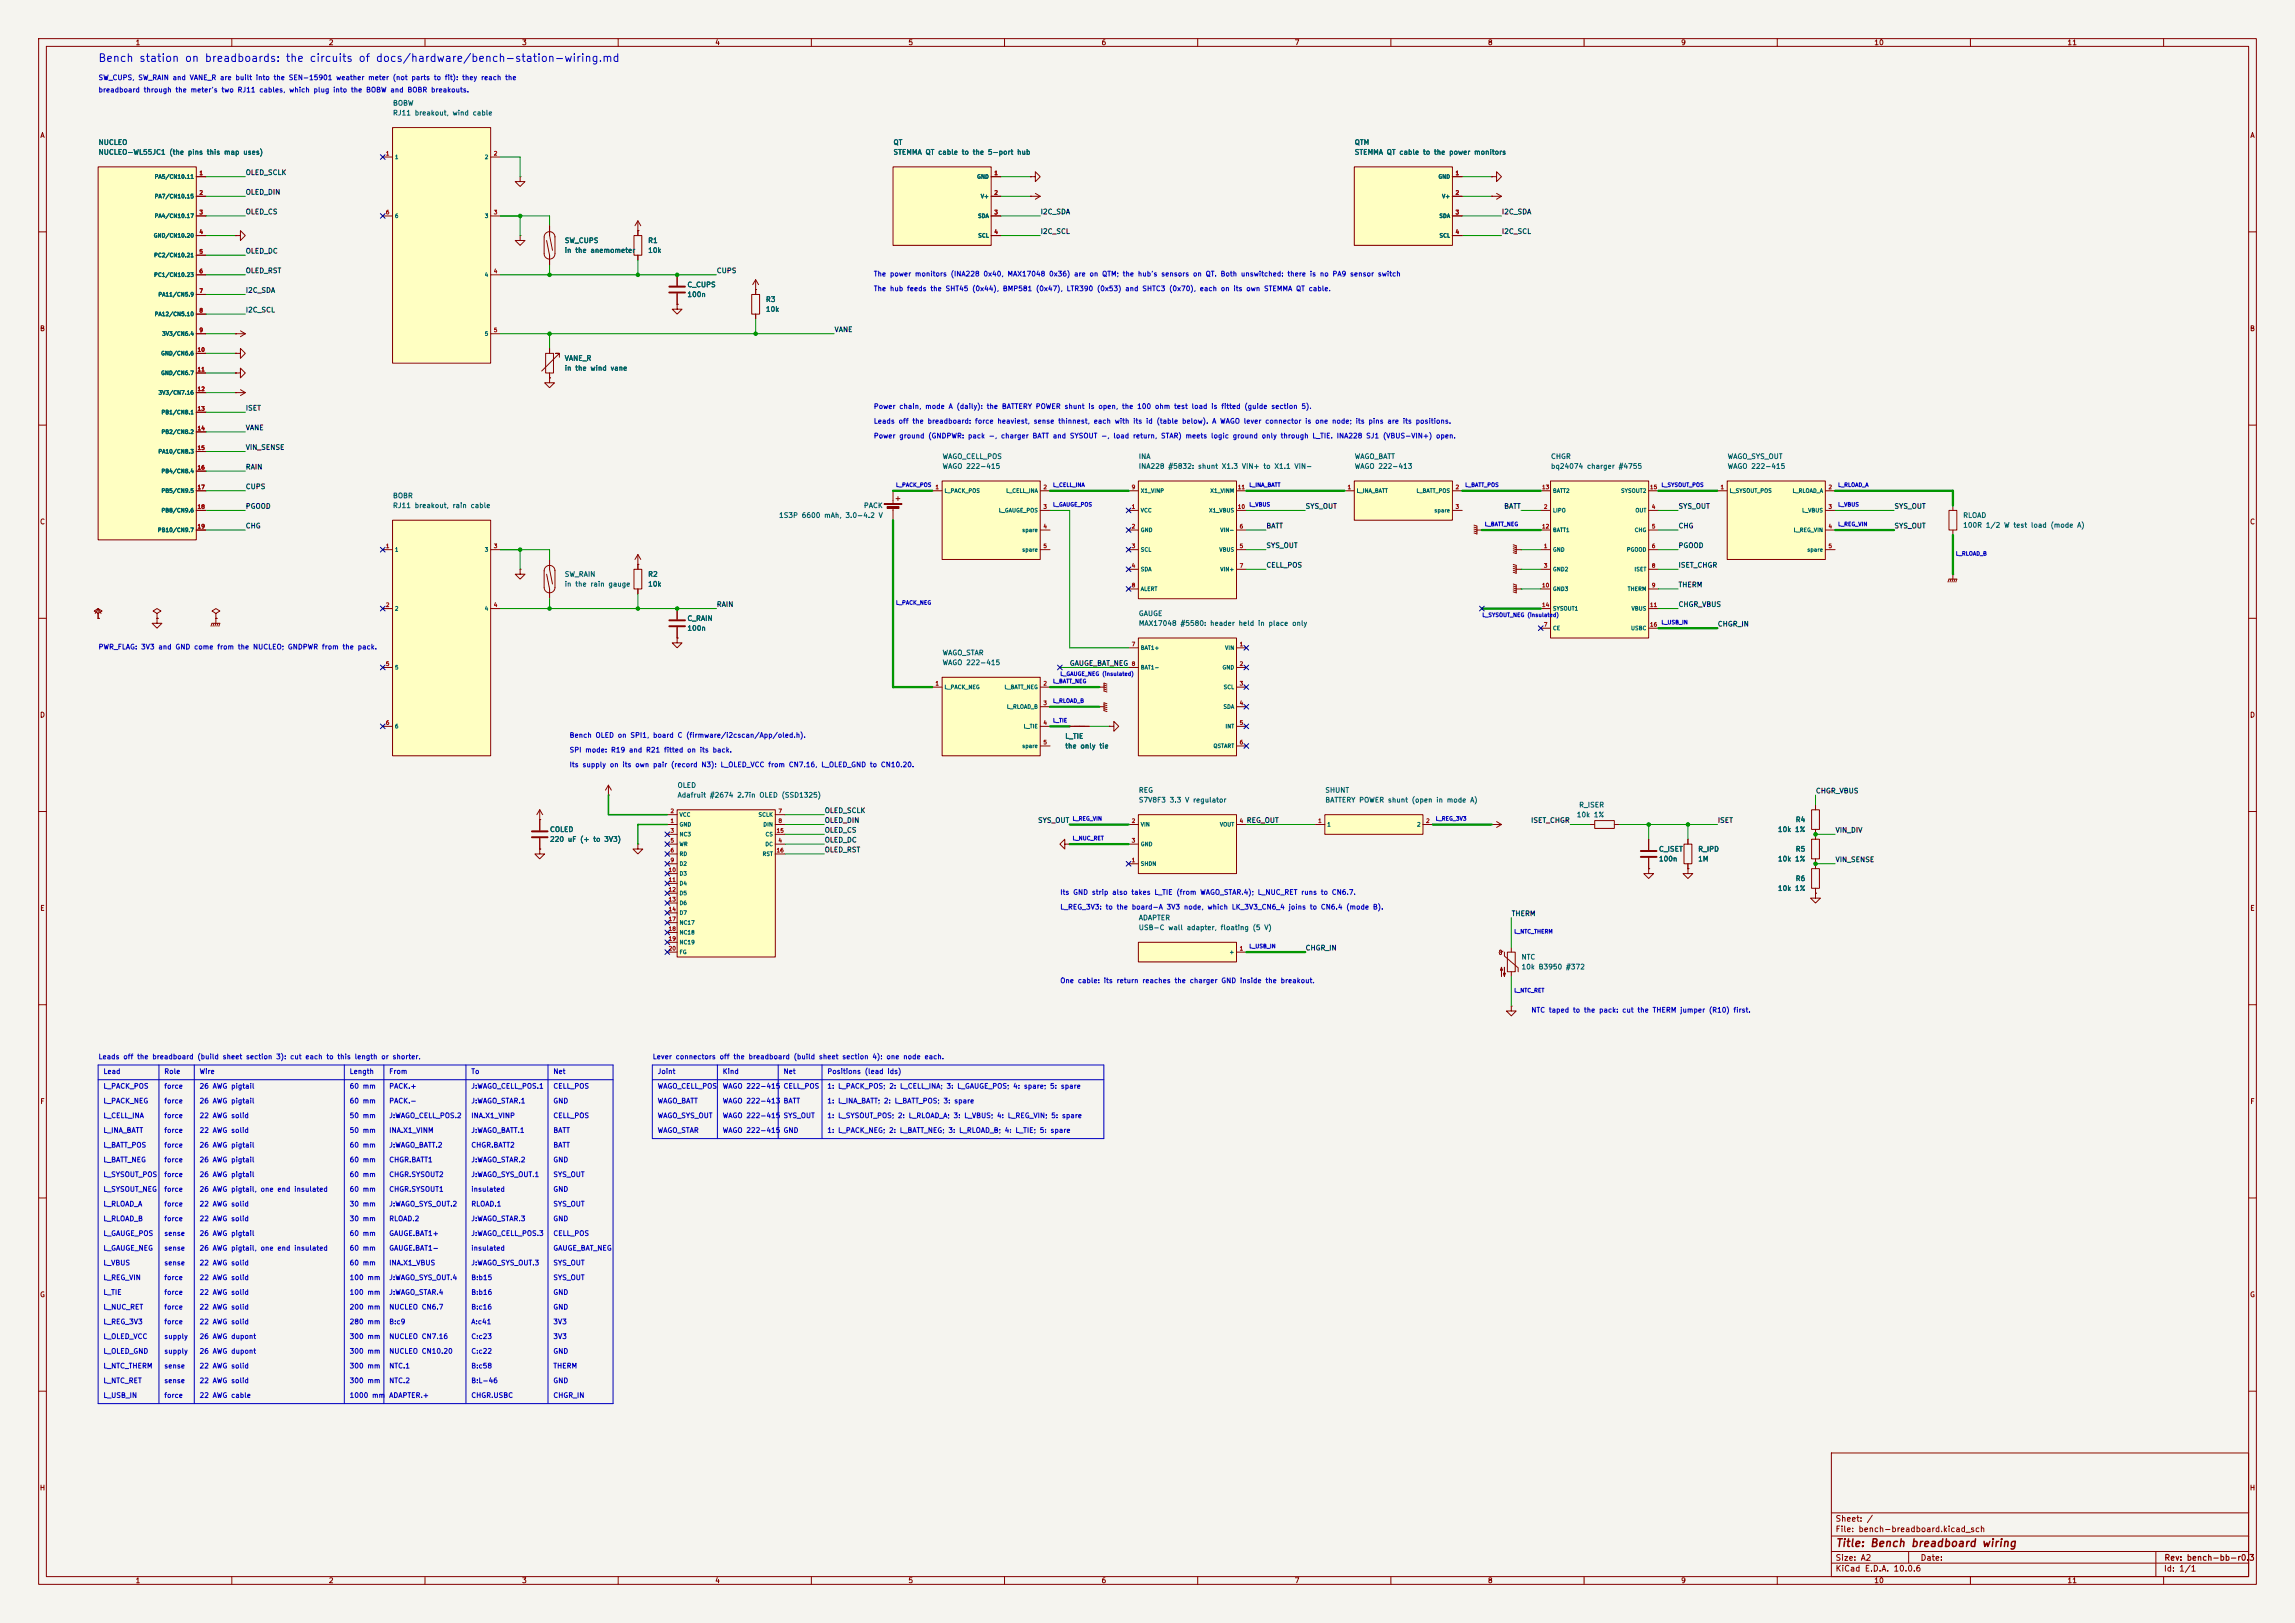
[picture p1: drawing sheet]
<svg xmlns="http://www.w3.org/2000/svg" width="594mm" height="420mm" viewBox="0 0 594 420" stroke-linecap="round" stroke-linejoin="round" font-family="sans-serif">
<defs><g id="words">
<text font-size="2" fill="#0000c2" x="25.3" y="16.5">Bench station on breadboards: the circuits of docs/hardware/bench-station-wiring.md</text>
<text font-size="2" fill="#840000" x="475" y="400.8">Title: Bench breadboard wiring</text>
<g font-size="1.5" fill="#840000">
<text x="475" y="394.1">Sheet: /</text>
<text x="475" y="396.8">File: bench-breadboard.kicad_sch</text>
<text x="475" y="407">KiCad E.D.A. 10.0.6</text>
<text x="475" y="404.2">Size: A2</text>
<text x="497" y="404.2">Date:</text>
<text x="560" y="407">Id: 1/1</text>
<text x="560.1" y="404.2">Rev: bench-bb-r0.3</text>
</g>
<g font-size="1.3" fill="#840000">
<text x="35" y="12">1</text>
<text x="85" y="12">2</text>
<text x="135" y="12">3</text>
<text x="185" y="12">4</text>
<text x="235" y="12">5</text>
<text x="285" y="12">6</text>
<text x="335" y="12">7</text>
<text x="385" y="12">8</text>
<text x="435" y="12">9</text>
<text x="485" y="12">10</text>
<text x="535" y="12">11</text>
<text x="10.3" y="36">A</text>
<text x="582.3" y="36">A</text>
<text x="10.2" y="86">B</text>
<text x="582.2" y="86">B</text>
<text x="10.2" y="136">C</text>
<text x="582.2" y="136">C</text>
<text x="10.2" y="186">D</text>
<text x="582.2" y="186">D</text>
<text x="10.3" y="236">E</text>
<text x="582.3" y="236">E</text>
<text x="10.3" y="286">F</text>
<text x="582.3" y="286">F</text>
<text x="10.2" y="336">G</text>
<text x="582.2" y="336">G</text>
<text x="10.2" y="386">H</text>
<text x="582.2" y="386">H</text>
<text x="35" y="410">1</text>
<text x="85" y="410">2</text>
<text x="135" y="410">3</text>
<text x="185" y="410">4</text>
<text x="235" y="410">5</text>
<text x="285" y="410">6</text>
<text x="335" y="410">7</text>
<text x="385" y="410">8</text>
<text x="435" y="410">9</text>
<text x="485" y="410">10</text>
<text x="535" y="410">11</text>
</g>
<g font-size="1.3" fill="#0000c2">
<text x="25.4" y="21">SW_CUPS, SW_RAIN and VANE_R are built into the SEN-15901 weather meter (not parts to fit): they reach the</text>
<text x="25.4" y="24.2">breadboard through the meter's two RJ11 cables, which plug into the BOBW and BOBR breakouts.</text>
<text x="226" y="71.8">The power monitors (INA228 0x40, MAX17048 0x36) are on QTM; the hub's sensors on QT. Both unswitched: there is no PA9 sensor switch</text>
<text x="226" y="75.6">The hub feeds the SHT45 (0x44), BMP581 (0x47), LTR390 (0x53) and SHTC3 (0x70), each on its own STEMMA QT cable.</text>
<text x="226" y="106.1">Power chain, mode A (daily): the BATTERY POWER shunt is open, the 100 ohm test load is fitted (guide section 5).</text>
<text x="226" y="113.7">Power ground (GNDPWR: pack -, charger BATT and SYSOUT -, load return, STAR) meets logic ground only through L_TIE. INA228 SJ1 (VBUS-VIN+) open.</text>
<text x="226" y="109.9">Leads off the breadboard: force heaviest, sense thinnest, each with its id (table below). A WAGO lever connector is one node; its pins are its positions.</text>
<text x="25.4" y="168.4">PWR_FLAG: 3V3 and GND come from the NUCLEO; GNDPWR from the pack.</text>
<text x="147.3" y="191.2">Bench OLED on SPI1, board C (firmware/i2cscan/App/oled.h).</text>
<text x="147.3" y="195">SPI mode: R19 and R21 fitted on its back.</text>
<text x="147.3" y="198.8">Its supply on its own pair (record N3): L_OLED_VCC from CN7.16, L_OLED_GND to CN10.20.</text>
<text x="274.3" y="231.9">Its GND strip also takes L_TIE (from WAGO_STAR.4); L_NUC_RET runs to CN6.7.</text>
<text x="274.3" y="235.7">L_REG_3V3: to the board-A 3V3 node, which LK_3V3_CN6_4 joins to CN6.4 (mode B).</text>
<text x="274.3" y="254.7">One cable: its return reaches the charger GND inside the breakout.</text>
<text x="396.2" y="262.3">NTC taped to the pack: cut the THERM jumper (R10) first.</text>
<text x="25.4" y="274.4">Leads off the breadboard (build sheet section 3): cut each to this length or shorter.</text>
<text x="168.8" y="274.4">Lever connectors off the breadboard (build sheet section 4): one node each.</text>
<text x="26.6" y="278.2">Lead</text>
<text x="42.4" y="278.2">Role</text>
<text x="51.5" y="278.2">Wire</text>
<text x="90.4" y="278.2">Length</text>
<text x="100.6" y="278.2">From</text>
<text x="121.8" y="278.2">To</text>
<text x="143.1" y="278.2">Net</text>
<text x="170.1" y="278.2">Joint</text>
<text x="186.9" y="278.2">Kind</text>
<text x="202.7" y="278.2">Net</text>
<text x="214" y="278.2">Positions (lead ids)</text>
<text x="26.6" y="282">L_PACK_POS</text>
<text x="26.6" y="285.8">L_PACK_NEG</text>
<text x="42.4" y="282">force</text>
<text x="42.4" y="285.8">force</text>
<text x="51.5" y="282">26 AWG pigtail</text>
<text x="51.5" y="285.8">26 AWG pigtail</text>
<text x="90.4" y="282">60 mm</text>
<text x="90.4" y="285.8">60 mm</text>
<text x="100.6" y="282">PACK.+</text>
<text x="100.6" y="285.8">PACK.-</text>
<text x="121.8" y="282">J:WAGO_CELL_POS.1</text>
<text x="121.8" y="285.8">J:WAGO_STAR.1</text>
<text x="143.1" y="282">CELL_POS</text>
<text x="143.1" y="285.8">GND</text>
<text x="170.1" y="282">WAGO_CELL_POS</text>
<text x="170.1" y="285.8">WAGO_BATT</text>
<text x="186.9" y="282">WAGO 222-415 CELL_POS</text>
<text x="186.9" y="285.8">WAGO 222-413 BATT</text>
<text x="214" y="285.8">1: L_INA_BATT; 2: L_BATT_POS; 3: spare</text>
<text x="214" y="282">1: L_PACK_POS; 2: L_CELL_INA; 3: L_GAUGE_POS; 4: spare; 5: spare</text>
<text x="26.6" y="289.6">L_CELL_INA</text>
<text x="26.6" y="293.5">L_INA_BATT</text>
<text x="42.4" y="289.6">force</text>
<text x="42.4" y="293.5">force</text>
<text x="51.5" y="289.6">22 AWG solid</text>
<text x="51.5" y="293.5">22 AWG solid</text>
<text x="90.4" y="289.6">50 mm</text>
<text x="90.4" y="293.5">50 mm</text>
<text x="100.6" y="289.6">J:WAGO_CELL_POS.2</text>
<text x="100.6" y="293.5">INA.X1_VINM</text>
<text x="121.8" y="289.6">INA.X1_VINP</text>
<text x="121.8" y="293.5">J:WAGO_BATT.1</text>
<text x="143.1" y="289.6">CELL_POS</text>
<text x="143.1" y="293.5">BATT</text>
<text x="170.1" y="289.6">WAGO_SYS_OUT</text>
<text x="170.1" y="293.5">WAGO_STAR</text>
<text x="186.9" y="289.6">WAGO 222-415 SYS_OUT</text>
<text x="186.9" y="293.5">WAGO 222-415 GND</text>
<text x="214" y="289.6">1: L_SYSOUT_POS; 2: L_RLOAD_A; 3: L_VBUS; 4: L_REG_VIN; 5: spare</text>
<text x="214" y="293.5">1: L_PACK_NEG; 2: L_BATT_NEG; 3: L_RLOAD_B; 4: L_TIE; 5: spare</text>
<text x="26.6" y="297.3">L_BATT_POS</text>
<text x="42.4" y="297.3">force</text>
<text x="51.5" y="297.3">26 AWG pigtail</text>
<text x="90.4" y="297.3">60 mm</text>
<text x="100.6" y="297.3">J:WAGO_BATT.2</text>
<text x="121.8" y="297.3">CHGR.BATT2</text>
<text x="143.1" y="297.3">BATT</text>
<text x="26.6" y="301.1">L_BATT_NEG</text>
<text x="26.6" y="304.9">L_SYSOUT_POS</text>
<text x="42.4" y="301.1">force</text>
<text x="42.4" y="304.9">force</text>
<text x="51.5" y="301.1">26 AWG pigtail</text>
<text x="51.5" y="304.9">26 AWG pigtail</text>
<text x="90.4" y="301.1">60 mm</text>
<text x="90.4" y="304.9">60 mm</text>
<text x="100.6" y="301.1">CHGR.BATT1</text>
<text x="100.6" y="304.9">CHGR.SYSOUT2</text>
<text x="121.8" y="301.1">J:WAGO_STAR.2</text>
<text x="121.8" y="304.9">J:WAGO_SYS_OUT.1</text>
<text x="143.1" y="301.1">GND</text>
<text x="143.1" y="304.9">SYS_OUT</text>
<text x="26.6" y="308.7">L_SYSOUT_NEG</text>
<text x="42.4" y="308.7">force</text>
<text x="51.5" y="308.7">26 AWG pigtail, one end insulated</text>
<text x="90.4" y="308.7">60 mm</text>
<text x="100.6" y="308.7">CHGR.SYSOUT1</text>
<text x="121.8" y="308.7">insulated</text>
<text x="143.1" y="308.7">GND</text>
<text x="26.6" y="312.5">L_RLOAD_A</text>
<text x="26.6" y="316.3">L_RLOAD_B</text>
<text x="42.4" y="312.5">force</text>
<text x="42.4" y="316.3">force</text>
<text x="51.5" y="312.5">22 AWG solid</text>
<text x="51.5" y="316.3">22 AWG solid</text>
<text x="90.4" y="312.5">30 mm</text>
<text x="90.4" y="316.3">30 mm</text>
<text x="100.6" y="312.5">J:WAGO_SYS_OUT.2</text>
<text x="100.6" y="316.3">RLOAD.2</text>
<text x="121.8" y="312.5">RLOAD.1</text>
<text x="121.8" y="316.3">J:WAGO_STAR.3</text>
<text x="143.1" y="312.5">SYS_OUT</text>
<text x="143.1" y="316.3">GND</text>
<text x="26.6" y="320.1">L_GAUGE_POS</text>
<text x="26.6" y="323.9">L_GAUGE_NEG</text>
<text x="42.4" y="320.1">sense</text>
<text x="42.4" y="323.9">sense</text>
<text x="51.5" y="320.1">26 AWG pigtail</text>
<text x="51.5" y="323.9">26 AWG pigtail, one end insulated</text>
<text x="90.4" y="323.9">60 mm</text>
<text x="90.4" y="320.1">60 mm</text>
<text x="100.6" y="320.1">GAUGE.BAT1+</text>
<text x="100.6" y="323.9">GAUGE.BAT1-</text>
<text x="121.8" y="320.1">J:WAGO_CELL_POS.3</text>
<text x="121.8" y="323.9">insulated</text>
<text x="143.1" y="320.1">CELL_POS</text>
<text x="143.1" y="323.9">GAUGE_BAT_NEG</text>
<text x="26.6" y="327.7">L_VBUS</text>
<text x="42.4" y="327.7">sense</text>
<text x="51.5" y="327.7">22 AWG solid</text>
<text x="90.4" y="327.7">60 mm</text>
<text x="100.6" y="327.7">INA.X1_VBUS</text>
<text x="121.8" y="327.7">J:WAGO_SYS_OUT.3</text>
<text x="143.1" y="327.7">SYS_OUT</text>
<text x="26.6" y="331.6">L_REG_VIN</text>
<text x="26.6" y="335.4">L_TIE</text>
<text x="42.4" y="331.6">force</text>
<text x="42.4" y="335.4">force</text>
<text x="51.5" y="331.6">22 AWG solid</text>
<text x="51.5" y="335.4">22 AWG solid</text>
<text x="90.4" y="331.6">100 mm</text>
<text x="90.4" y="335.4">100 mm</text>
<text x="100.6" y="331.6">J:WAGO_SYS_OUT.4</text>
<text x="100.6" y="335.4">J:WAGO_STAR.4</text>
<text x="121.8" y="331.6">B:b15</text>
<text x="121.8" y="335.4">B:b16</text>
<text x="143.1" y="331.6">SYS_OUT</text>
<text x="143.1" y="335.4">GND</text>
<text x="26.6" y="339.2">L_NUC_RET</text>
<text x="42.4" y="339.2">force</text>
<text x="51.5" y="339.2">22 AWG solid</text>
<text x="90.4" y="339.2">200 mm</text>
<text x="100.6" y="339.2">NUCLEO CN6.7</text>
<text x="121.8" y="339.2">B:c16</text>
<text x="143.1" y="339.2">GND</text>
<text x="26.6" y="343">L_REG_3V3</text>
<text x="26.6" y="346.8">L_OLED_VCC</text>
<text x="42.4" y="343">force</text>
<text x="42.4" y="346.8">supply</text>
<text x="51.5" y="343">22 AWG solid</text>
<text x="51.5" y="346.8">26 AWG dupont</text>
<text x="90.4" y="343">280 mm</text>
<text x="90.4" y="346.8">300 mm</text>
<text x="100.6" y="343">B:c9</text>
<text x="100.6" y="346.8">NUCLEO CN7.16</text>
<text x="121.8" y="343">A:c41</text>
<text x="121.8" y="346.8">C:c23</text>
<text x="143.1" y="343">3V3</text>
<text x="143.1" y="346.8">3V3</text>
<text x="26.6" y="350.6">L_OLED_GND</text>
<text x="42.4" y="350.6">supply</text>
<text x="51.5" y="350.6">26 AWG dupont</text>
<text x="90.4" y="350.6">300 mm</text>
<text x="100.6" y="350.6">NUCLEO CN10.20</text>
<text x="121.8" y="350.6">C:c22</text>
<text x="143.1" y="350.6">GND</text>
<text x="26.6" y="354.4">L_NTC_THERM</text>
<text x="26.6" y="358.2">L_NTC_RET</text>
<text x="42.4" y="354.4">sense</text>
<text x="42.4" y="358.2">sense</text>
<text x="51.5" y="354.4">22 AWG solid</text>
<text x="51.5" y="358.2">22 AWG solid</text>
<text x="90.4" y="354.4">300 mm</text>
<text x="90.4" y="358.2">300 mm</text>
<text x="100.6" y="354.4">NTC.1</text>
<text x="100.6" y="358.2">NTC.2</text>
<text x="121.8" y="354.4">B:c58</text>
<text x="121.8" y="358.2">B:L-46</text>
<text x="143.1" y="354.4">THERM</text>
<text x="143.1" y="358.2">GND</text>
<text x="26.6" y="362">L_USB_IN</text>
<text x="42.4" y="362">force</text>
<text x="51.5" y="362">22 AWG cable</text>
<text x="90.4" y="362">1000 mm ADAPTER.+</text>
<text x="121.8" y="362">CHGR.USBC</text>
<text x="143.1" y="362">CHGR_IN</text>
</g>
<g font-size="1.3" fill="#006464">
<text x="101.6" y="27.6">BOBW</text>
<text x="101.6" y="30.2">RJ11 breakout, wind cable</text>
<text x="25.4" y="37.8">NUCLEO</text>
<text x="25.4" y="40.3">NUCLEO-WL55JC1 (the pins this map uses)</text>
<text x="231.1" y="37.8">QT</text>
<text x="231.1" y="40.3">STEMMA QT cable to the 5-port hub</text>
<text x="350.5" y="37.8">QTM</text>
<text x="350.5" y="40.3">STEMMA QT cable to the power monitors</text>
<text x="146" y="63.2">SW_CUPS</text>
<text x="146" y="65.7">in the anemometer</text>
<text x="167.6" y="63.2">R1</text>
<text x="167.6" y="65.7">10k</text>
<text x="177.8" y="74.6">C_CUPS</text>
<text x="177.8" y="77.2">100n</text>
<text x="198.1" y="78.4">R3</text>
<text x="198.1" y="81">10k</text>
<text x="146" y="93.7">VANE_R</text>
<text x="146" y="96.2">in the wind vane</text>
<text x="243.8" y="119.1">WAGO_CELL_POS</text>
<text x="294.6" y="119.1">INA</text>
<text x="350.5" y="119.1">WAGO_BATT</text>
<text x="401.3" y="119.1">CHGR</text>
<text x="447" y="119.1">WAGO_SYS_OUT</text>
<text x="243.8" y="121.6">WAGO 222-415</text>
<text x="294.6" y="121.6">INA228 #5832: shunt X1.3 VIN+ to X1.1 VIN-</text>
<text x="350.5" y="121.6">WAGO 222-413</text>
<text x="401.3" y="121.6">bq24074 charger #4755</text>
<text x="447" y="121.6">WAGO 222-415</text>
<text x="101.6" y="129.2">BOBR</text>
<text x="101.6" y="131.8">RJ11 breakout, rain cable</text>
<text x="223.5" y="131.8">PACK</text>
<text x="201.5" y="134.3">1S3P 6600 mAh, 3.0-4.2 V</text>
<text x="508" y="134.3">RLOAD</text>
<text x="508" y="136.9">100R 1/2 W test load (mode A)</text>
<text x="146" y="149.6">SW_RAIN</text>
<text x="167.6" y="149.6">R2</text>
<text x="146" y="152.1">in the rain gauge</text>
<text x="167.6" y="152.1">10k</text>
<text x="177.8" y="161">C_RAIN</text>
<text x="294.6" y="159.7">GAUGE</text>
<text x="177.8" y="163.5">100n</text>
<text x="294.6" y="162.3">MAX17048 #5580: header held in place only</text>
<text x="243.8" y="169.9">WAGO_STAR</text>
<text x="243.8" y="172.4">WAGO 222-415</text>
<text x="275.6" y="191.5">L_TIE</text>
<text x="275.6" y="194">the only tie</text>
<text x="175.2" y="204.2">OLED</text>
<text x="175.2" y="206.7">Adafruit #2674 2.7in OLED (SSD1325)</text>
<text x="294.6" y="205.4">REG</text>
<text x="294.6" y="208">S7V8F3 3.3 V regulator</text>
<text x="342.9" y="205.4">SHUNT</text>
<text x="342.9" y="208">BATTERY POWER shunt (open in mode A)</text>
<text x="408.6" y="209.2">R_ISER</text>
<text x="142.2" y="215.6">COLED</text>
<text x="408" y="211.8">10k 1%</text>
<text x="460" y="215.6">10k 1%</text>
<text x="464.6" y="213.1">R4</text>
<text x="142.2" y="218.1">220 uF (+ to 3V3)</text>
<text x="429.2" y="220.7">C_ISET</text>
<text x="439.4" y="220.7">R_IPD</text>
<text x="464.6" y="220.7">R5</text>
<text x="429.2" y="223.2">100n</text>
<text x="439.4" y="223.2">1M</text>
<text x="460" y="223.2">10k 1%</text>
<text x="460" y="230.8">10k 1%</text>
<text x="464.6" y="228.3">R6</text>
<text x="294.6" y="238.5">ADAPTER</text>
<text x="294.6" y="241">USB-C wall adapter, floating (5 V)</text>
<text x="393.7" y="248.6">NTC</text>
<text x="393.7" y="251.2">10k B3950 #372</text>
</g>
<g font-size="1.3" fill="#0f0f0f">
<text x="63.5" y="45.6">OLED_SCLK</text>
<text x="63.5" y="50.7">OLED_DIN</text>
<text x="63.5" y="55.8">OLED_CS</text>
<text x="269.2" y="55.8">I2C_SDA</text>
<text x="388.6" y="55.8">I2C_SDA</text>
<text x="63.5" y="65.9">OLED_DC</text>
<text x="269.2" y="60.8">I2C_SCL</text>
<text x="388.6" y="60.8">I2C_SCL</text>
<text x="63.5" y="71">OLED_RST</text>
<text x="185.4" y="71">CUPS</text>
<text x="63.5" y="76.1">I2C_SDA</text>
<text x="63.5" y="81.2">I2C_SCL</text>
<text x="215.9" y="86.2">VANE</text>
<text x="63.5" y="106.6">ISET</text>
<text x="63.5" y="111.6">VANE</text>
<text x="63.5" y="116.7">VIN_SENSE</text>
<text x="63.5" y="121.8">RAIN</text>
<text x="63.5" y="132">PGOOD</text>
<text x="63.5" y="126.9">CUPS</text>
<text x="337.8" y="132">SYS_OUT</text>
<text x="389.2" y="132">BATT</text>
<text x="434.3" y="132">SYS_OUT</text>
<text x="490.2" y="132">SYS_OUT</text>
<text x="63.5" y="137">CHG</text>
<text x="327.6" y="137">BATT</text>
<text x="434.3" y="137">CHG</text>
<text x="490.2" y="137">SYS_OUT</text>
<text x="327.6" y="142.1">SYS_OUT</text>
<text x="434.3" y="142.1">PGOOD</text>
<text x="327.6" y="147.2">CELL_POS</text>
<text x="434.3" y="147.2">ISET_CHGR</text>
<text x="434.3" y="152.3">THERM</text>
<text x="185.4" y="157.4">RAIN</text>
<text x="434.3" y="157.4">CHGR_VBUS</text>
<text x="444.5" y="162.4">CHGR_IN</text>
<text x="276.8" y="172.6">GAUGE_BAT_NEG</text>
<text x="469.9" y="205.6">CHGR_VBUS</text>
<text x="213.3" y="215.8">OLED_CS</text>
<text x="213.3" y="213.2">OLED_DIN</text>
<text x="213.3" y="210.7">OLED_SCLK</text>
<text x="268.5" y="213.2">SYS_OUT</text>
<text x="322.6" y="213.2">REG_OUT</text>
<text x="396.1" y="213.2">ISET_CHGR</text>
<text x="444.5" y="213.2">ISET</text>
<text x="475" y="215.8">VIN_DIV</text>
<text x="213.3" y="218.3">OLED_DC</text>
<text x="213.3" y="220.9">OLED_RST</text>
<text x="475" y="223.4">VIN_SENSE</text>
<text x="391.1" y="237.4">THERM</text>
<text x="337.8" y="246.3">CHGR_IN</text>
</g>
<g font-size="1" fill="#a90000">
<text x="99.8" y="40.5">1</text>
<text x="127.7" y="40.5">2</text>
<text x="51.5" y="45.5">1</text>
<text x="257.2" y="45.5">1</text>
<text x="376.6" y="45.5">1</text>
<text x="51.5" y="50.6">2</text>
<text x="257.2" y="50.6">2</text>
<text x="376.6" y="50.6">2</text>
<text x="51.5" y="55.7">3</text>
<text x="99.8" y="55.7">6</text>
<text x="127.7" y="55.7">3</text>
<text x="257.2" y="55.7">3</text>
<text x="376.6" y="55.7">3</text>
<text x="51.5" y="60.8">4</text>
<text x="51.5" y="65.9">5</text>
<text x="257.2" y="60.8">4</text>
<text x="376.6" y="60.8">4</text>
<text x="51.5" y="70.9">6</text>
<text x="127.7" y="70.9">4</text>
<text x="51.5" y="76">7</text>
<text x="51.5" y="81.1">8</text>
<text x="51.5" y="86.2">9</text>
<text x="127.7" y="86.2">5</text>
<text x="51" y="91.3">10</text>
<text x="51" y="96.3">11</text>
<text x="51" y="101.4">12</text>
<text x="51" y="106.5">13</text>
<text x="51" y="111.6">14</text>
<text x="51" y="116.7">15</text>
<text x="51" y="121.7">16</text>
<text x="51" y="126.8">17</text>
<text x="51" y="131.9">18</text>
<text x="242" y="126.8">1</text>
<text x="269.9" y="126.8">2</text>
<text x="269.9" y="131.9">3</text>
<text x="292.8" y="131.9">1</text>
<text x="292.8" y="126.8">9</text>
<text x="320.3" y="131.9">10</text>
<text x="320.3" y="126.8">11</text>
<text x="348.7" y="126.8">1</text>
<text x="376.6" y="126.8">2</text>
<text x="376.6" y="131.9">3</text>
<text x="399" y="126.8">13</text>
<text x="399.5" y="131.9">2</text>
<text x="426.9" y="126.8">15</text>
<text x="427.4" y="131.9">4</text>
<text x="445.2" y="126.8">1</text>
<text x="473.1" y="126.8">2</text>
<text x="473.1" y="131.9">3</text>
<text x="51" y="137">19</text>
<text x="269.9" y="137">4</text>
<text x="292.8" y="137">2</text>
<text x="320.7" y="137">6</text>
<text x="399" y="137">12</text>
<text x="427.4" y="137">5</text>
<text x="473.1" y="137">4</text>
<text x="99.8" y="142.1">1</text>
<text x="127.7" y="142.1">3</text>
<text x="269.9" y="142.1">5</text>
<text x="292.8" y="142.1">3</text>
<text x="320.7" y="142.1">5</text>
<text x="399.5" y="142.1">1</text>
<text x="427.4" y="142.1">6</text>
<text x="473.1" y="142.1">5</text>
<text x="292.8" y="147.1">4</text>
<text x="320.7" y="147.1">7</text>
<text x="399.5" y="147.1">3</text>
<text x="427.4" y="147.1">8</text>
<text x="292.8" y="152.2">8</text>
<text x="399" y="152.2">10</text>
<text x="427.4" y="152.2">9</text>
<text x="99.8" y="157.3">2</text>
<text x="127.7" y="157.3">4</text>
<text x="399" y="157.3">14</text>
<text x="426.9" y="157.3">11</text>
<text x="292.8" y="167.5">7</text>
<text x="320.7" y="167.5">1</text>
<text x="399.5" y="162.4">7</text>
<text x="426.9" y="162.4">16</text>
<text x="99.8" y="172.5">5</text>
<text x="292.8" y="172.5">8</text>
<text x="320.7" y="172.5">2</text>
<text x="242" y="177.6">1</text>
<text x="269.9" y="177.6">2</text>
<text x="320.7" y="177.6">3</text>
<text x="269.9" y="182.7">3</text>
<text x="320.7" y="182.7">4</text>
<text x="99.8" y="187.8">6</text>
<text x="269.9" y="187.8">4</text>
<text x="320.7" y="187.8">5</text>
<text x="269.9" y="192.9">5</text>
<text x="320.7" y="192.9">6</text>
<text x="173.4" y="213.2">1</text>
<text x="173.4" y="210.6">2</text>
<text x="173.4" y="215.7">3</text>
<text x="200.9" y="215.7">15</text>
<text x="201.4" y="210.6">7</text>
<text x="201.4" y="213.2">8</text>
<text x="292.8" y="213.2">2</text>
<text x="320.7" y="213.2">4</text>
<text x="341.1" y="213.2">1</text>
<text x="369" y="213.2">2</text>
<text x="173.4" y="218.3">5</text>
<text x="173.4" y="220.8">6</text>
<text x="200.9" y="220.8">16</text>
<text x="201.4" y="218.3">4</text>
<text x="292.8" y="218.3">3</text>
<text x="172.9" y="225.9">10</text>
<text x="173.4" y="223.3">9</text>
<text x="292.8" y="223.3">1</text>
<text x="172.9" y="228.4">11</text>
<text x="172.9" y="231">12</text>
<text x="172.9" y="233.5">13</text>
<text x="172.9" y="236">14</text>
<text x="172.9" y="238.6">17</text>
<text x="172.9" y="241.1">18</text>
<text x="172.9" y="243.7">19</text>
<text x="172.9" y="246.2">20</text>
<text x="320.7" y="246.2">1</text>
</g>
<g font-size="1" fill="#006464">
<text x="102.1" y="41.4">1</text>
<text x="125.3" y="41.4">2</text>
<text x="39.9" y="46.5">PA5/CN10.11</text>
<text x="252.8" y="46.5">GND</text>
<text x="372.2" y="46.5">GND</text>
<text x="39.9" y="51.6">PA7/CN10.15</text>
<text x="253.7" y="51.6">V+</text>
<text x="373.1" y="51.6">V+</text>
<text x="39.9" y="56.6">PA4/CN10.17</text>
<text x="102.1" y="56.6">6</text>
<text x="125.3" y="56.6">3</text>
<text x="253" y="56.6">SDA</text>
<text x="372.4" y="56.6">SDA</text>
<text x="39.7" y="61.7">GND/CN10.20</text>
<text x="253.1" y="61.7">SCL</text>
<text x="372.5" y="61.7">SCL</text>
<text x="39.8" y="66.8">PC2/CN10.21</text>
<text x="39.8" y="71.9">PC1/CN10.23</text>
<text x="125.3" y="71.9">4</text>
<text x="40.9" y="77">PA11/CN5.9</text>
<text x="39.9" y="82">PA12/CN5.10</text>
<text x="41.9" y="87.1">3V3/CN6.4</text>
<text x="125.3" y="87.1">5</text>
<text x="41.6" y="92.2">GND/CN6.6</text>
<text x="41.6" y="97.3">GND/CN6.7</text>
<text x="40.9" y="102.4">3V3/CN7.16</text>
<text x="41.7" y="107.4">PB1/CN8.1</text>
<text x="41.7" y="112.5">PB2/CN8.2</text>
<text x="40.9" y="117.6">PA10/CN8.3</text>
<text x="41.7" y="122.7">PB4/CN8.4</text>
<text x="41.7" y="127.8">PB5/CN9.5</text>
<text x="244.3" y="127.8">L_PACK_POS</text>
<text x="260.3" y="127.8">L_CELL_INA</text>
<text x="295.1" y="127.8">X1_VINP</text>
<text x="313.1" y="127.8">X1_VINM</text>
<text x="351" y="127.8">L_INA_BATT</text>
<text x="366.5" y="127.8">L_BATT_POS</text>
<text x="401.8" y="127.8">BATT2</text>
<text x="419.4" y="127.8">SYSOUT2</text>
<text x="447.5" y="127.8">L_SYSOUT_POS</text>
<text x="463.8" y="127.8">L_RLOAD_A</text>
<text x="40.7" y="137.9">PB10/CN9.7</text>
<text x="41.7" y="132.8">PB8/CN9.6</text>
<text x="258.4" y="132.8">L_GAUGE_POS</text>
<text x="264.4" y="137.9">spare</text>
<text x="295.1" y="132.8">VCC</text>
<text x="295.1" y="137.9">GND</text>
<text x="312.8" y="132.8">X1_VBUS</text>
<text x="315.7" y="137.9">VIN-</text>
<text x="371.1" y="132.8">spare</text>
<text x="401.8" y="132.8">LIPO</text>
<text x="401.8" y="137.9">BATT1</text>
<text x="423" y="137.9">CHG</text>
<text x="423.2" y="132.8">OUT</text>
<text x="464.1" y="137.9">L_REG_VIN</text>
<text x="466.3" y="132.8">L_VBUS</text>
<text x="102.1" y="143">1</text>
<text x="125.3" y="143">3</text>
<text x="264.4" y="143">spare</text>
<text x="295.1" y="143">SCL</text>
<text x="315.5" y="143">VBUS</text>
<text x="401.8" y="143">GND</text>
<text x="420.9" y="143">PGOOD</text>
<text x="467.6" y="143">spare</text>
<text x="295.1" y="148.1">SDA</text>
<text x="315.7" y="148.1">VIN+</text>
<text x="401.8" y="148.1">GND2</text>
<text x="422.9" y="148.1">ISET</text>
<text x="295.1" y="153.2">ALERT</text>
<text x="401.8" y="153.2">GND3</text>
<text x="421.2" y="153.2">THERM</text>
<text x="102.1" y="158.2">2</text>
<text x="125.3" y="158.2">4</text>
<text x="401.8" y="158.2">SYSOUT1</text>
<text x="422.2" y="158.2">VBUS</text>
<text x="401.8" y="163.3">CE</text>
<text x="422" y="163.3">USBC</text>
<text x="102.1" y="173.5">5</text>
<text x="295.1" y="168.4">BAT1+</text>
<text x="295.1" y="173.5">BAT1-</text>
<text x="316.3" y="173.5">GND</text>
<text x="317" y="168.4">VIN</text>
<text x="244.3" y="178.6">L_PACK_NEG</text>
<text x="259.9" y="178.6">L_BATT_NEG</text>
<text x="316.6" y="178.6">SCL</text>
<text x="260.5" y="183.6">L_RLOAD_B</text>
<text x="316.5" y="183.6">SDA</text>
<text x="102.1" y="188.7">6</text>
<text x="264.8" y="188.7">L_TIE</text>
<text x="317.1" y="188.7">INT</text>
<text x="264.4" y="193.8">spare</text>
<text x="314" y="193.8">QSTART</text>
<text x="175.8" y="214.1">GND</text>
<text x="175.8" y="211.6">VCC</text>
<text x="196.2" y="211.6">SCLK</text>
<text x="197.4" y="214.1">DIN</text>
<text x="295.1" y="214.1">VIN</text>
<text x="315.6" y="214.1">VOUT</text>
<text x="343.4" y="214.1">1</text>
<text x="366.6" y="214.1">2</text>
<text x="175.8" y="216.7">NC3</text>
<text x="175.8" y="219.2">WR</text>
<text x="175.8" y="221.7">RD</text>
<text x="197.2" y="221.7">RST</text>
<text x="198" y="219.2">DC</text>
<text x="198" y="216.7">CS</text>
<text x="295.1" y="219.2">GND</text>
<text x="175.8" y="224.3">D2</text>
<text x="175.8" y="226.8">D3</text>
<text x="295.1" y="224.3">SHDN</text>
<text x="175.8" y="229.4">D4</text>
<text x="175.8" y="231.9">D5</text>
<text x="175.8" y="234.4">D6</text>
<text x="175.8" y="237">D7</text>
<text x="175.8" y="239.5">NC17</text>
<text x="175.8" y="242.1">NC18</text>
<text x="175.8" y="244.6">NC19</text>
<text x="175.8" y="247.1">FG</text>
<text x="318.1" y="247.1">+</text>
</g>
<g font-size="1" fill="#0000c2">
<text x="231.8" y="126.2">L_PACK_POS</text>
<text x="272.4" y="131.3">L_GAUGE_POS</text>
<text x="272.4" y="126.2">L_CELL_INA</text>
<text x="323.2" y="126.2">L_INA_BATT</text>
<text x="323.2" y="131.3">L_VBUS</text>
<text x="379.1" y="126.2">L_BATT_POS</text>
<text x="429.9" y="126.2">L_SYSOUT_POS</text>
<text x="475.6" y="131.3">L_VBUS</text>
<text x="475.6" y="126.2">L_RLOAD_A</text>
<text x="384.2" y="136.4">L_BATT_NEG</text>
<text x="475.6" y="136.4">L_REG_VIN</text>
<text x="506.1" y="144">L_RLOAD_B</text>
<text x="231.8" y="156.7">L_PACK_NEG</text>
<text x="383.5" y="159.9">L_SYSOUT_NEG (insulated)</text>
<text x="429.9" y="161.8">L_USB_IN</text>
<text x="272.4" y="177">L_BATT_NEG</text>
<text x="274.3" y="175.1">L_GAUGE_NEG (insulated)</text>
<text x="272.4" y="182.1">L_RLOAD_B</text>
<text x="272.4" y="187.2">L_TIE</text>
<text x="277.5" y="212.6">L_REG_VIN</text>
<text x="371.5" y="212.6">L_REG_3V3</text>
<text x="277.5" y="217.7">L_NUC_RET</text>
<text x="323.2" y="245.6">L_USB_IN</text>
<text x="391.8" y="241.8">L_NTC_THERM</text>
<text x="391.8" y="257">L_NTC_RET</text>
</g>
</g></defs>
<path d="M0 0h594v420h-594z" fill="#f5f4ef" stroke="#f5f4ef" stroke-width=".26"/>
<g fill="none" stroke="#840000" stroke-width=".26">
<path d="M10 10h574v400h-574zM12 12h570v396h-570zM60 10v2M110 10v2M160 10v2M210 10v2M260 10v2M310 10v2M360 10v2M410 10v2M460 10v2M510 10v2"/>
<path d="M560 10v2M10 60h2M582 60h2M141.2 91.4h2.1v5.1h-2.1zM142.2 97.8v1.3h1.3l-1.3 1.2-1.2-1.2h1.2M142.2 97.8h.1M142.2 90.2v1.2M142.2 96.5v1.3M144.8 92.5v-1.1h-1h1l-4.6 4.6M10 110h2M582 110h2M134.6 147.3v1.3h1.3l-1.3 1.3-1.3-1.3h1.3"/>
<path d="M134.6 147.3h.1M10 160h2M175.3 165.1v1.3h1.2l-1.2 1.2-1.3-1.2h1.3M175.3 165.1h.1M582 160h2M276.9 188h5M10 210h2M582 210h2M436.9 224.8v1.3h1.2l-1.2 1.2-1.3-1.2h1.3M436.9 224.8h.1M389 246.1l-.6 .3-.2-.1v-.3l.2-.1 .2 .2-.1 .9-.3-.1-.2-.4M389.4 246.4v1l3.5 3v1.1"/>
<path d="M390.1 246.4h2.1v5.1h-2.1zM391.2 245.1v1.3M391.2 251.5v1.2M10 260h2M582 260h2M10 310h2M582 310h2M10 360h2M474 376h108v32h-108zM582 360h2M474 397.5h108M474 391.5h108"/>
<path d="M60 408v2M110 408v2M160 408v2M210 408v2M260 408v2M310 408v2M360 408v2M410 408v2M460 408v2M474 404.5h108M474 401.5h108M494 401.5v3"/>
<path d="M510 408v2M558 401.5v6.5M560 408v2"/>
</g>
<g fill="#840000" stroke="#840000" stroke-width=".26">
<path d="M388.6 250.3l.3 .8h-.5l.2-.8v2.3z"/>
<path d="M389.4 250.3v2.3l-.3-.8h.5l-.2 .8z"/>
</g>
<path d="M101.6 33h25.4v61h-25.4z" fill="#ffffc2"/>
<g fill="none" stroke="#840000" stroke-width=".26">
<path d="M101.6 33h25.4v61h-25.4zM99.1 40.6h2.5M99.1 55.9h2.5M127 40.6h2.5M127 55.9h2.5M127 71.1h2.5M194.6 76.2h2v5.1h-2zM195.6 74.9v1.3M127 86.4h2.5M195.6 81.3v1.3M139.7 212.1v2.8M139.7 216.9v2.8"/>
<path d="M157.5 205.7h.1M157.5 203.2l-.8 1.3M157.5 203.2l.7 1.3M157.5 203.2v2.5M165.1 218.4v1.3h1.3l-1.3 1.3-1.3-1.3h1.3M165.1 218.4h.1"/>
</g>
<path d="M137.7 215.1h4M137.7 216.7h4" fill="none" stroke="#840000" stroke-width=".51"/>
<path d="M101.6 134.6h25.4v61h-25.4z" fill="#ffffc2"/>
<g fill="none" stroke="#840000" stroke-width=".26">
<path d="M101.6 134.6h25.4v61h-25.4zM25.4 158.8l1-.7-1-.6-1 .6 1 .7v1.2M25.4 157.5l-.8 1.3M25.4 157.5l.8 1.3M25.4 157.5v2.5M40.6 158.8l1.1-.7-1.1-.6-1 .6 1 .7v1.2M55.9 158.8l1-.7-1-.6-1 .6 1 .7v1.2M99.1 142.2h2.5M99.1 157.5h2.5M127 142.2h2.5M127 157.5h2.5M141.5 148.6l.7 3.8v2.5"/>
<path d="M142.2 144.8v2.5l.8 3.8M143.6 147.6v4.4a1.4 1.4 0 0 1-1.4 1.4 1.4 1.4 0 0 1-1.4-1.4v-4.3a1.4 1.4 0 0 1 1.4-1.4 1.4 1.4 0 0 1 1.4 1.4M164.1 147.3h2v5.1h-2zM165.1 146.1h.1M165.1 143.5l-.8 1.3M165.1 143.5l.8 1.3M165.1 143.5v3.8M165.1 152.4v1.3M175.3 157.5v2.8M25.4 160h.1M40.6 160v1.3h1.3l-1.3 1.3-1.2-1.3h1.2M40.6 160h.1"/>
<path d="M54.6 162.1l.3-.8h2l-.3 .8M55.4 161.3l-.3 .8M55.9 160v1.3l-.3 .8M55.9 160h.1M56.4 161.3l-.3 .8M99.1 172.7h2.5M175.3 162.3v2.8M99.1 188h2.5"/>
</g>
<path d="M173.2 160.5h4.1M173.2 162.1h4.1" fill="none" stroke="#840000" stroke-width=".51"/>
<path d="M294.6 210.8h25.4v15.3h-25.4z" fill="#ffffc2"/>
<path d="M292.1 213.4h2.5M292.1 218.4h2.5M294.6 210.8h25.4v15.3h-25.4zM320 213.4h2.6M292.1 223.5h2.5" fill="none" stroke="#840000" stroke-width=".26"/>
<path d="M25.4 43.2h25.4v96.5h-25.4z" fill="#ffffc2"/>
<g fill="none" stroke="#840000" stroke-width=".26">
<path d="M25.4 43.2h25.4v96.5h-25.4zM50.8 45.7h2.5M50.8 50.8h2.5M50.8 55.9h2.5M50.8 61h2.5M50.8 66h2.5M50.8 71.1h2.5M50.8 76.2h2.5M61 61h1.2v-1.3l1.3 1.3-1.3 1.2v-1.2M61 61h.1M50.8 81.3h2.5M50.8 86.4h2.5"/>
<path d="M50.8 91.4h2.5M50.8 96.5h2.5M61 86.4h.1M61 91.4h1.2v-1.2l1.3 1.2-1.3 1.3v-1.3M61 91.4h.1M61 86.4h2.5M62.2 85.6l1.3 .8M63.5 86.4l-1.3 .7M50.8 101.6h2.5M50.8 106.7h2.5M50.8 111.8h2.5M50.8 116.8h2.5"/>
<path d="M50.8 121.9h2.5M50.8 127h2.5M50.8 132.1h2.5M50.8 137.2h2.5"/>
</g>
<path d="M294.6 243.8h25.4v5.1h-25.4z" fill="#ffffc2"/>
<path d="M61 96.5h1.2v-1.2l1.3 1.2-1.3 1.3v-1.3M61 96.5h.1M294.6 243.8h25.4v5.1h-25.4zM320 246.4h2.6" fill="none" stroke="#840000" stroke-width=".26"/>
<path d="M342.9 210.8h25.4v5.1h-25.4z" fill="#ffffc2"/>
<g fill="none" stroke="#840000" stroke-width=".26">
<path d="M142.2 58.4v2.6l.8 3.8M165.1 59.7h.1M165.1 57.2v3.8M165.1 57.2l-.8 1.2M165.1 57.2l.8 1.2M134.6 61v1.2h1.3l-1.3 1.3-1.3-1.3h1.3M134.6 61h.1M141.5 62.2l.7 3.8v2.6M143.6 61.2v4.5a1.4 1.4 0 0 1-1.4 1.4 1.4 1.4 0 0 1-1.4-1.4v-4.4a1.4 1.4 0 0 1 1.4-1.4 1.4 1.4 0 0 1 1.4 1.4M164.1 61h2v5h-2zM165.1 66v1.3M175.3 78.7v1.3h1.2l-1.2 1.3-1.3-1.3h1.3"/>
<path d="M175.3 78.7h.1M175.3 71.1v2.8M175.3 75.9v2.8M61 101.6h.1M61 101.6h2.5M62.2 100.8l1.3 .8M63.5 101.6l-1.3 .8M284.5 182.9h1.2l.8 .2M284.5 182.9h.1M285.7 183.4l.8 .2M285.7 182.4l.8 .2M286.5 182.1l-.8-.2v2l.8 .3"/>
<path d="M275.6 218.4v-1.2l-1.3 1.2 1.3 1.3v-1.3h1.3M276.9 218.4h.1M340.4 213.4h2.5M342.9 210.8h25.4v5.1h-25.4zM368.3 213.4h2.5M386.1 213.4h.1M386.1 213.4h2.5M387.3 212.6l1.3 .8M388.6 213.4l-1.3 .7M468.9 217.2h2v5.1h-2zM468.9 209.6h2v5h-2zM469.9 208.3v1.3"/>
<path d="M469.9 214.6v2.6M468.9 224.8h2v5.1h-2zM469.9 231.1v1.3h1.3l-1.3 1.3-1.3-1.3h1.3M469.9 231.1h.1M469.9 222.3v2.5M469.9 229.9v1.2M391.2 260.4v1.2h1.2l-1.2 1.3-1.3-1.3h1.3M391.2 260.4h.1"/>
</g>
<path d="M173.2 74.2h4.1M173.2 75.7h4.1" fill="none" stroke="#840000" stroke-width=".51"/>
<path d="M175.3 209.6h25.4v38.1h-25.4z" fill="#ffffc2"/>
<g fill="none" stroke="#840000" stroke-width=".26">
<path d="M134.6 45.7v1.3h1.3l-1.3 1.3-1.3-1.3h1.3M134.6 45.7h.1M195.6 74.9h.1M195.6 72.4l-.8 1.3M195.6 72.4l.7 1.3M195.6 72.4v2.5M284.5 177.8h1.2l.8 .3M284.5 177.8h.1M285.7 178.3l.8 .3M285.7 177.3l.8 .2M286.5 177l-.8-.2v2l.8 .3M287 188h1.3v-1.3l1.3 1.3-1.3 1.2v-1.2"/>
<path d="M287 188h.1M139.7 219.7v1.3h1.3l-1.3 1.3-1.3-1.3h1.3M139.7 219.7h.1M139.7 212.1h.1M139.7 209.6l-.8 1.2M139.7 209.6l.8 1.2M139.7 209.6v2.5M172.7 213.4h2.6M172.7 210.8h2.6M172.7 215.9h2.6M172.7 218.4h2.6M175.3 209.6h25.4v38.1h-25.4z"/>
<path d="M200.7 213.4h2.5M200.7 210.8h2.5M200.7 215.9h2.5M200.7 218.4h2.5M426.7 217.2v2.8M435.9 218.4h2v5.1h-2zM436.9 217.2v1.2M172.7 221h2.6M172.7 223.5h2.6M172.7 226.1h2.6M172.7 228.6h2.6M172.7 231.1h2.6"/>
<path d="M172.7 233.7h2.6M172.7 236.2h2.6M172.7 238.8h2.6M200.7 221h2.5M426.7 224.8v1.3h1.3l-1.3 1.2-1.3-1.2h1.3M426.7 224.8h.1M426.7 222v2.8M436.9 223.5v1.3M172.7 241.3h2.6M172.7 243.8h2.6M172.7 246.4h2.6"/>
</g>
<path d="M424.7 220.2h4.1M424.7 221.7h4.1" fill="none" stroke="#840000" stroke-width=".51"/>
<path d="M294.6 165.1h25.4v30.5h-25.4z" fill="#ffffc2"/>
<g fill="none" stroke="#840000" stroke-width=".26">
<path d="M391.7 151.1l.7 .3v2l-.7-.2M391.7 151.6l.7 .3M391.7 152.1l.7 .3h1.3M391.7 152.7l.7 .2M393.7 152.4h.1M292.1 167.6h2.5M292.1 172.7h2.5M294.6 165.1h25.4v30.5h-25.4zM320 167.6h2.6M320 172.7h2.6M320 177.8h2.6M320 182.9h2.6"/>
<path d="M320 188h2.6M320 193h2.6"/>
</g>
<path d="M294.6 124.5h25.4v30.4h-25.4z" fill="#ffffc2"/>
<path d="M292.1 132.1h2.5M292.1 137.2h2.5M292.1 127h2.5M294.6 124.5h25.4v30.4h-25.4zM320 132.1h2.6M320 137.2h2.6M320 127h2.6M292.1 142.2h2.5M292.1 147.3h2.5M292.1 152.4h2.5M320 142.2h2.6M320 147.3h2.6" fill="none" stroke="#840000" stroke-width=".26"/>
<path d="M447 124.5h25.4v20.3h-25.4z" fill="#ffffc2"/>
<g fill="none" stroke="#840000" stroke-width=".26">
<path d="M386.1 50.8h.1M386.1 50.8h2.5M387.3 50l1.3 .8M388.6 50.8l-1.3 .8M444.5 127h2.5M447 124.5h25.4v20.3h-25.4zM472.4 127h2.6M472.4 132.1h2.6M472.4 137.2h2.6M504.4 132.1h2.1v5.1h-2.1zM505.5 130.8v1.3M505.5 137.2v1.2"/>
<path d="M472.4 142.2h2.6M504.2 150.6l.2-.7h2.1l-.3 .7M505 149.9l-.3 .7M505.5 148.6v1.3l-.3 .7M505.5 148.6h.1M506 149.9l-.3 .7"/>
</g>
<path d="M350.5 43.2h25.4v20.3h-25.4z" fill="#ffffc2"/>
<path d="M350.5 43.2h25.4v20.3h-25.4zM375.9 45.7h2.6M375.9 50.8h2.6M375.9 55.9h2.6M386.1 45.7h1.2v-1.2l1.3 1.2-1.3 1.3v-1.3M386.1 45.7h.1M375.9 61h2.6" fill="none" stroke="#840000" stroke-width=".26"/>
<path d="M350.5 124.5h25.4v10.1h-25.4z" fill="#ffffc2"/>
<g fill="none" stroke="#840000" stroke-width=".26">
<path d="M348 127h2.5M350.5 124.5h25.4v10.1h-25.4zM375.9 127h2.6M375.9 132.1h2.6M381.5 135.9l.8 .2v2.1l-.8-.3M381.5 136.4l.8 .3M381.5 136.9l.8 .3h1.2M381.5 137.4l.8 .3M383.5 137.2h.1M391.7 146.1l.7 .2v2l-.7-.2M391.7 146.6l.7 .2M391.7 147.1l.7 .2h1.3"/>
<path d="M391.7 147.6l.7 .2M393.7 147.3h.1"/>
</g>
<path d="M401.3 124.5h25.4v40.6h-25.4z" fill="#ffffc2"/>
<g fill="none" stroke="#840000" stroke-width=".26">
<path d="M398.8 132.1h2.5M398.8 137.2h2.5M398.8 127h2.5M401.3 124.5h25.4v40.6h-25.4zM426.7 132.1h2.6M426.7 137.2h2.6M426.7 127h2.6M398.8 142.2h2.5M398.8 147.3h2.5M398.8 152.4h2.5M398.8 157.5h2.5M426.7 142.2h2.6"/>
<path d="M426.7 147.3h2.6M426.7 152.4h2.6M426.7 157.5h2.6M398.8 162.6h2.5M426.7 162.6h2.6"/>
</g>
<path d="M243.8 124.5h25.4v20.3h-25.4z" fill="#ffffc2"/>
<g fill="none" stroke="#840000" stroke-width=".26">
<path d="M266.7 50.8h.1M266.7 50.8h2.5M268 50l1.2 .8M269.2 50.8l-1.2 .8M231.1 127v3.3M231.1 131.3v3.3M231.9 129h1M232.4 128.5v1M241.3 127h2.5M243.8 124.5h25.4v20.3h-25.4zM269.2 127h2.6M269.2 132.1h2.6"/>
<path d="M269.2 137.2h2.6M269.2 142.2h2.6M391.7 141l.7 .2v2.1l-.7-.3M391.7 141.5l.7 .2M391.7 142l.7 .2h1.3M391.7 142.5l.7 .2M393.7 142.2h.1"/>
</g>
<g fill="#840000" stroke="#840000" stroke-width=".26">
<path d="M228.9 130.3h4.5v.3h-4.5z"/>
<path d="M229.6 131.1h3.1v.5h-3.1z"/>
</g>
<path d="M231.1 43.2h25.4v20.3h-25.4z" fill="#ffffc2"/>
<path d="M231.1 43.2h25.4v20.3h-25.4zM256.5 45.7h2.6M256.5 50.8h2.6M256.5 55.9h2.6M266.7 45.7h1.3v-1.2l1.2 1.2-1.2 1.3v-1.3M266.7 45.7h.1M256.5 61h2.6M411.5 213.4h1.2M412.7 212.3h5.1v2.1h-5.1zM417.8 213.4h1.3" fill="none" stroke="#840000" stroke-width=".26"/>
<path d="M243.8 175.3h25.4v20.3h-25.4z" fill="#ffffc2"/>
<g fill="none" stroke="#840000" stroke-width=".26">
<path d="M50.8 45.7h2.5M50.8 50.8h2.5M50.8 55.9h2.5M142.2 58.4v2.6M165.1 59.7h.1M165.1 59.7v1.3M256.5 45.7h2.6M256.5 50.8h2.6M256.5 55.9h2.6M266.7 45.7h.1M266.7 50.8h.1M375.9 45.7h2.6"/>
<path d="M375.9 50.8h2.6M375.9 55.9h2.6M386.1 45.7h.1M386.1 50.8h.1M50.8 61h2.5M50.8 66h2.5M50.8 71.1h2.5M50.8 76.2h2.5M61 61h.1M142.2 66v2.6M165.1 66v1.3M175.3 78.7h.1"/>
<path d="M175.3 71.1v2.8M175.3 75.9v2.8M195.6 74.9h.1M195.6 74.9v1.3M256.5 61h2.6M375.9 61h2.6M50.8 81.3h2.5M50.8 86.4h2.5M50.8 91.4h2.5M50.8 96.5h2.5M61 86.4h.1M61 91.4h.1"/>
<path d="M61 96.5h.1M142.2 97.8h.1M142.2 90.2v1.2M142.2 96.5v1.3M195.6 81.3v1.3M50.8 101.6h2.5M50.8 106.7h2.5M50.8 111.8h2.5M50.8 116.8h2.5M61 101.6h.1M50.8 121.9h2.5M50.8 127h2.5"/>
<path d="M50.8 132.1h2.5M50.8 137.2h2.5M165.1 146.1h.1M165.1 146.1v1.2M165.1 152.4v1.3M175.3 157.5v2.8M25.4 160h.1M40.6 160h.1M55.9 160h.1M175.3 165.1h.1M175.3 162.3v2.8M241.3 177.8h2.5"/>
<path d="M243.8 175.3h25.4v20.3h-25.4zM269.2 177.8h2.6M269.2 182.9h2.6M269.2 188h2.6M269.2 193h2.6M276.9 188h5M287 188h.1M139.7 212.1h.1M139.7 219.7h.1M139.7 212.1v2.8M139.7 216.9v2.8M426.7 217.2v2.8"/>
<path d="M436.9 217.2v1.2M469.9 208.3v1.3M469.9 214.6v2.6M426.7 224.8h.1M426.7 222v2.8M436.9 224.8h.1M436.9 223.5v1.3M469.9 231.1h.1M469.9 222.3v2.5M469.9 229.9v1.2"/>
</g>
<g fill="none" stroke="#0000c2" stroke-width=".26">
<path d="M25.4 275.6h133.3v87.6h-133.3zM25.4 279.4h133.3M41.1 275.6v87.6M50.3 275.6v87.6M89.1 275.6v87.6M99.4 275.6v87.6M120.6 275.6v87.6M141.8 275.6v87.6M168.8 275.6h116.9v19h-116.9zM168.8 279.4h116.9M185.7 275.6v19M201.4 275.6v19"/>
<path d="M212.8 275.6v19"/>
</g>
<g fill="none" stroke="#009600" stroke-width=".26">
<path d="M53.3 50.8h10.2M53.3 45.7h10.2M53.3 55.9h10.2M129.5 55.9h12.7v2.5M129.5 40.6h5.1v5.1M134.6 55.9v5.1M259.1 50.8h7.6M259.1 45.7h7.6M259.1 55.9h10.1M378.5 50.8h7.6M378.5 45.7h7.6M378.5 55.9h10.1"/>
<path d="M53.3 71.1h10.2M53.3 61h7.7M53.3 66h10.2M53.3 76.2h10.2M129.5 71.1h55.9M142.2 68.6v2.5M165.1 67.3v3.8M259.1 61h10.1M378.5 61h10.1M53.3 86.4h7.7M53.3 96.5h7.7M53.3 91.4h7.7"/>
<path d="M53.3 81.3h10.2M129.5 86.4h86.4M142.2 86.4v3.8M195.6 82.6v3.8M53.3 101.6h7.7M53.3 106.7h10.2M53.3 116.8h10.2M53.3 111.8h10.2M53.3 132.1h10.2M53.3 137.2h10.2M53.3 127h10.2M53.3 121.9h10.2"/>
<path d="M271.8 132.1h5.1v35.5h15.2M322.6 132.1h15.2M322.6 137.2h5.1M393.7 132.1h5.1M429.3 132.1h5M429.3 137.2h5M475 132.1h15.2M129.5 157.5h55.9M129.5 142.2h12.7v2.6M134.6 142.2v5.1M142.2 154.9v2.6M165.1 153.7v3.8"/>
<path d="M322.6 142.2h5.1M322.6 147.3h5.1M393.7 152.4h5.1M393.7 142.2h5.1M393.7 147.3h5.1M429.3 157.5h5M429.3 152.4h5M429.3 142.2h5M429.3 147.3h5M274.3 172.7h17.8M281.9 188h5.1M203.2 210.8h10.2"/>
<path d="M203.2 213.4h10.2M203.2 215.9h10.2M203.2 218.4h10.2M322.6 213.4h17.8M406.4 213.4h5.1M419.1 213.4h25.4M426.7 213.4v3.8M436.9 213.4v3.8M469.9 205.7v2.6M469.9 215.9h5.1M203.2 221h10.2M391.2 237.5v7.6"/>
<path d="M469.9 223.5h5.1M391.2 252.7v7.7"/>
</g>
<g fill="none" stroke="#009600" stroke-width=".6">
<path d="M231.1 127h10.2M231.1 134.6v43.2h10.2M271.8 127h20.3M322.6 127h25.4M378.5 127h20.3M383.5 137.2h15.3M429.3 127h15.2M475 137.2h15.2M475 127h30.5v3.8M505.5 138.4v10.2M383.5 157.5h15.3M271.8 177.8h12.7"/>
<path d="M429.3 162.6h15.2M271.8 182.9h12.7M271.8 188h5.1M276.9 213.4h15.2M276.9 218.4h15.2M370.8 213.4h15.3M322.6 246.4h15.2"/>
</g>
<path d="M157.5 205.7v5.1h15.2M172.7 213.4h-7.6v5" fill="none" stroke="#009600" stroke-width=".4"/>
<g fill="none" stroke="#000084" stroke-width=".26">
<path d="M98.5 55.3l1.2 1.2M98.5 40l1.2 1.2M99.7 55.3l-1.2 1.2M99.7 40l-1.2 1.2M291.5 131.5l1.2 1.2M291.5 136.6l1.2 1.2M292.7 131.5l-1.2 1.2M292.7 136.6l-1.2 1.2M98.5 156.9l1.2 1.2M98.5 141.6l1.2 1.2M99.7 156.9l-1.2 1.2M99.7 141.6l-1.2 1.2"/>
<path d="M291.5 141.6l1.2 1.2M291.5 146.7l1.2 1.2M291.5 151.8l1.2 1.2M292.7 141.6l-1.2 1.2M292.7 146.7l-1.2 1.2M292.7 151.8l-1.2 1.2M382.9 156.9l1.2 1.2M384.1 156.9l-1.2 1.2M98.5 172.1l1.2 1.2M99.7 172.1l-1.2 1.2M273.7 172.1l1.2 1.2M274.9 172.1l-1.2 1.2"/>
<path d="M322 177.2l1.2 1.2M322 167l1.2 1.2M322 172.1l1.2 1.2M323.2 167l-1.2 1.2M323.2 172.1l-1.2 1.2M323.2 177.2l-1.2 1.2M398.2 162l1.2 1.2M399.4 162l-1.2 1.2M98.5 187.4l1.2 1.2M99.7 187.4l-1.2 1.2M322 192.4l1.2 1.2M322 182.3l1.2 1.2"/>
<path d="M322 187.4l1.2 1.2M323.2 192.4l-1.2 1.2M323.2 182.3l-1.2 1.2M323.2 187.4l-1.2 1.2M172.1 215.3l1.2 1.2M172.1 217.8l1.2 1.2M173.3 215.3l-1.2 1.2M173.3 217.8l-1.2 1.2M172.1 220.4l1.2 1.2M172.1 222.9l1.2 1.2M172.1 225.5l1.2 1.2M172.1 228l1.2 1.2"/>
<path d="M172.1 230.5l1.2 1.2M172.1 233.1l1.2 1.2M172.1 235.6l1.2 1.2M172.1 238.2l1.2 1.2M173.3 220.4l-1.2 1.2M173.3 222.9l-1.2 1.2M173.3 225.5l-1.2 1.2M173.3 228l-1.2 1.2M173.3 230.5l-1.2 1.2M173.3 233.1l-1.2 1.2M173.3 235.6l-1.2 1.2M173.3 238.2l-1.2 1.2"/>
<path d="M291.5 222.9l1.2 1.2M292.7 222.9l-1.2 1.2M172.1 245.8l1.2 1.2M172.1 243.2l1.2 1.2M172.1 240.7l1.2 1.2M173.3 245.8l-1.2 1.2M173.3 243.2l-1.2 1.2M173.3 240.7l-1.2 1.2"/>
</g>
<g fill="#009600" stroke="#009600" stroke-width=".26">
<circle cx="134.6" cy="55.9" r=".46"/>
<circle cx="165.1" cy="71.1" r=".46"/>
<circle cx="175.3" cy="71.1" r=".46"/>
<circle cx="142.2" cy="71.1" r=".46"/>
<circle cx="142.2" cy="86.4" r=".46"/>
<circle cx="195.6" cy="86.4" r=".46"/>
<circle cx="436.9" cy="213.4" r=".46"/>
<circle cx="426.7" cy="213.4" r=".46"/>
<circle cx="469.9" cy="215.9" r=".46"/>
<circle cx="469.9" cy="223.5" r=".46"/>
<circle cx="165.1" cy="157.5" r=".46"/>
<circle cx="175.3" cy="157.5" r=".46"/>
<circle cx="142.2" cy="157.5" r=".46"/>
<circle cx="134.6" cy="142.2" r=".46"/>
</g>
<use href="#words"/>
</svg>
